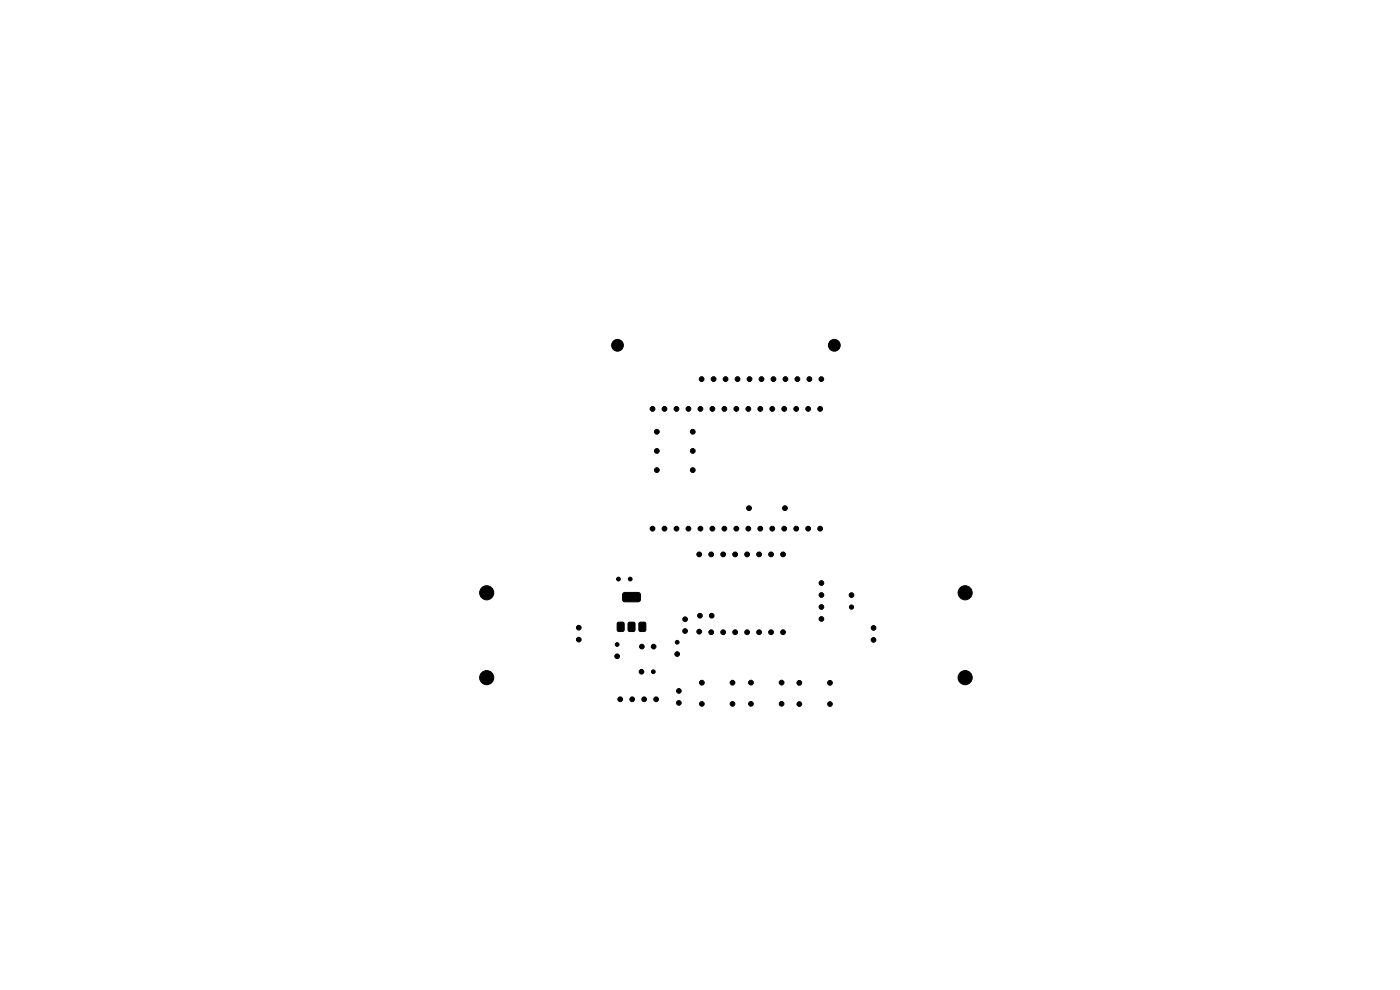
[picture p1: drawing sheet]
<svg xmlns="http://www.w3.org/2000/svg" width="297mm" height="210mm" viewBox="0 0 297 210" stroke-linecap="round" stroke-linejoin="round" font-family="sans-serif">
<g fill="#000" stroke="#000" stroke-width=".21">
<path d="M131 132.1l.3-.1h.9l.2 .1v1.5l-.1 .3-1 .1-.3-.2zM132.2 125.8l.4-.1h3l.3 .4-.1 1.3-.4 .3-3.1-.1-.2-.4v-1.1zM133.3 132.1l.3-.1h.9l.2 .1v1.5l-.1 .3-1 .1-.3-.2zM135.6 132.1l.3-.1h.9l.2 .1v1.5l-.1 .3-1 .1-.3-.2z"/>
<circle cx="131" cy="73.2" r="1.25"/>
<circle cx="177" cy="73.2" r="1.25"/>
<circle cx="138.4" cy="86.7" r=".51"/>
<circle cx="139.3" cy="95.7" r=".51"/>
<circle cx="139.3" cy="99.7" r=".51"/>
<circle cx="139.3" cy="91.6" r=".51"/>
<circle cx="141" cy="86.7" r=".51"/>
<circle cx="143.5" cy="86.7" r=".51"/>
<circle cx="146" cy="86.7" r=".51"/>
<circle cx="147" cy="99.7" r=".51"/>
<circle cx="147" cy="91.6" r=".51"/>
<circle cx="147" cy="95.7" r=".51"/>
<circle cx="148.6" cy="86.7" r=".51"/>
<circle cx="148.8" cy="80.4" r=".51"/>
<circle cx="151.1" cy="86.7" r=".51"/>
<circle cx="151.4" cy="80.4" r=".51"/>
<circle cx="153.7" cy="86.7" r=".51"/>
<circle cx="153.9" cy="80.4" r=".51"/>
<circle cx="156.2" cy="86.7" r=".51"/>
<circle cx="156.5" cy="80.4" r=".51"/>
<circle cx="158.7" cy="86.7" r=".51"/>
<circle cx="159" cy="80.4" r=".51"/>
<circle cx="161.3" cy="86.7" r=".51"/>
<circle cx="161.5" cy="80.4" r=".51"/>
<circle cx="163.8" cy="86.7" r=".51"/>
<circle cx="164.1" cy="80.4" r=".51"/>
<circle cx="166.4" cy="86.7" r=".51"/>
<circle cx="166.6" cy="80.4" r=".51"/>
<circle cx="168.9" cy="86.7" r=".51"/>
<circle cx="169.2" cy="80.4" r=".51"/>
<circle cx="171.4" cy="86.7" r=".51"/>
<circle cx="171.7" cy="80.4" r=".51"/>
<circle cx="174" cy="86.7" r=".51"/>
<circle cx="174.2" cy="80.4" r=".5"/>
<circle cx="138.4" cy="112.1" r=".51"/>
<circle cx="141" cy="112.1" r=".51"/>
<circle cx="143.5" cy="112.1" r=".51"/>
<circle cx="146" cy="112.1" r=".51"/>
<circle cx="148.3" cy="117.6" r=".51"/>
<circle cx="148.6" cy="112.1" r=".51"/>
<circle cx="150.9" cy="117.6" r=".51"/>
<circle cx="151.1" cy="112.1" r=".51"/>
<circle cx="153.4" cy="117.6" r=".51"/>
<circle cx="153.7" cy="112.1" r=".51"/>
<circle cx="156" cy="117.6" r=".51"/>
<circle cx="156.2" cy="112.1" r=".51"/>
<circle cx="158.5" cy="117.6" r=".51"/>
<circle cx="158.7" cy="112.1" r=".51"/>
<circle cx="158.9" cy="107.8" r=".51"/>
<circle cx="161" cy="117.6" r=".51"/>
<circle cx="161.3" cy="112.1" r=".51"/>
<circle cx="163.6" cy="117.6" r=".51"/>
<circle cx="163.8" cy="112.1" r=".51"/>
<circle cx="166.1" cy="117.6" r=".51"/>
<circle cx="166.4" cy="112.1" r=".51"/>
<circle cx="166.5" cy="107.8" r=".51"/>
<circle cx="168.9" cy="112.1" r=".51"/>
<circle cx="171.4" cy="112.1" r=".51"/>
<circle cx="174" cy="112.1" r=".51"/>
<circle cx="103.3" cy="125.7" r="1.5"/>
<circle cx="122.8" cy="135.7" r=".5"/>
<circle cx="122.8" cy="133.1" r=".5"/>
<circle cx="130.9" cy="139.2" r=".5"/>
<circle cx="130.9" cy="136.7" r=".4"/>
<circle cx="131.2" cy="122.8" r=".4"/>
<circle cx="133.7" cy="122.8" r=".4"/>
<circle cx="136.2" cy="137.2" r=".5"/>
<circle cx="138.7" cy="137.2" r=".5"/>
<circle cx="143.7" cy="138.7" r=".5"/>
<circle cx="143.7" cy="136.2" r=".4"/>
<circle cx="145.3" cy="131.4" r=".5"/>
<circle cx="145.3" cy="133.9" r=".5"/>
<circle cx="148.3" cy="134" r=".51"/>
<circle cx="148.5" cy="130.6" r=".5"/>
<circle cx="150.9" cy="134.1" r=".51"/>
<circle cx="151" cy="130.6" r=".5"/>
<circle cx="153.4" cy="134.1" r=".51"/>
<circle cx="156" cy="134.1" r=".51"/>
<circle cx="158.5" cy="134.1" r=".51"/>
<circle cx="161" cy="134.1" r=".51"/>
<circle cx="163.6" cy="134.1" r=".51"/>
<circle cx="166.1" cy="134.1" r=".51"/>
<circle cx="174.3" cy="123.7" r=".5"/>
<circle cx="174.3" cy="126.2" r=".5"/>
<circle cx="174.3" cy="128.8" r=".5"/>
<circle cx="174.3" cy="131.3" r=".5"/>
<circle cx="180.6" cy="126.2" r=".5"/>
<circle cx="180.6" cy="128.8" r=".45"/>
<circle cx="185.3" cy="133.2" r=".5"/>
<circle cx="185.3" cy="135.7" r=".5"/>
<circle cx="204.8" cy="125.7" r="1.5"/>
<circle cx="103.3" cy="143.7" r="1.5"/>
<circle cx="131.6" cy="148.3" r=".5"/>
<circle cx="134.1" cy="148.3" r=".5"/>
<circle cx="136.1" cy="142.5" r=".5"/>
<circle cx="136.7" cy="148.3" r=".5"/>
<circle cx="138.6" cy="142.5" r=".4"/>
<circle cx="139.2" cy="148.3" r=".5"/>
<circle cx="144" cy="149.1" r=".5"/>
<circle cx="144" cy="146.6" r=".5"/>
<circle cx="148.9" cy="149.3" r=".5"/>
<circle cx="148.9" cy="144.8" r=".51"/>
<circle cx="155.4" cy="144.8" r=".51"/>
<circle cx="155.4" cy="149.3" r=".5"/>
<circle cx="159.3" cy="144.8" r=".51"/>
<circle cx="159.3" cy="149.3" r=".5"/>
<circle cx="165.8" cy="144.8" r=".51"/>
<circle cx="165.8" cy="149.3" r=".5"/>
<circle cx="169.6" cy="144.9" r=".51"/>
<circle cx="169.6" cy="149.4" r=".5"/>
<circle cx="176.1" cy="144.9" r=".51"/>
<circle cx="176.1" cy="149.4" r=".5"/>
<circle cx="204.8" cy="143.7" r="1.5"/>
</g>
</svg>
